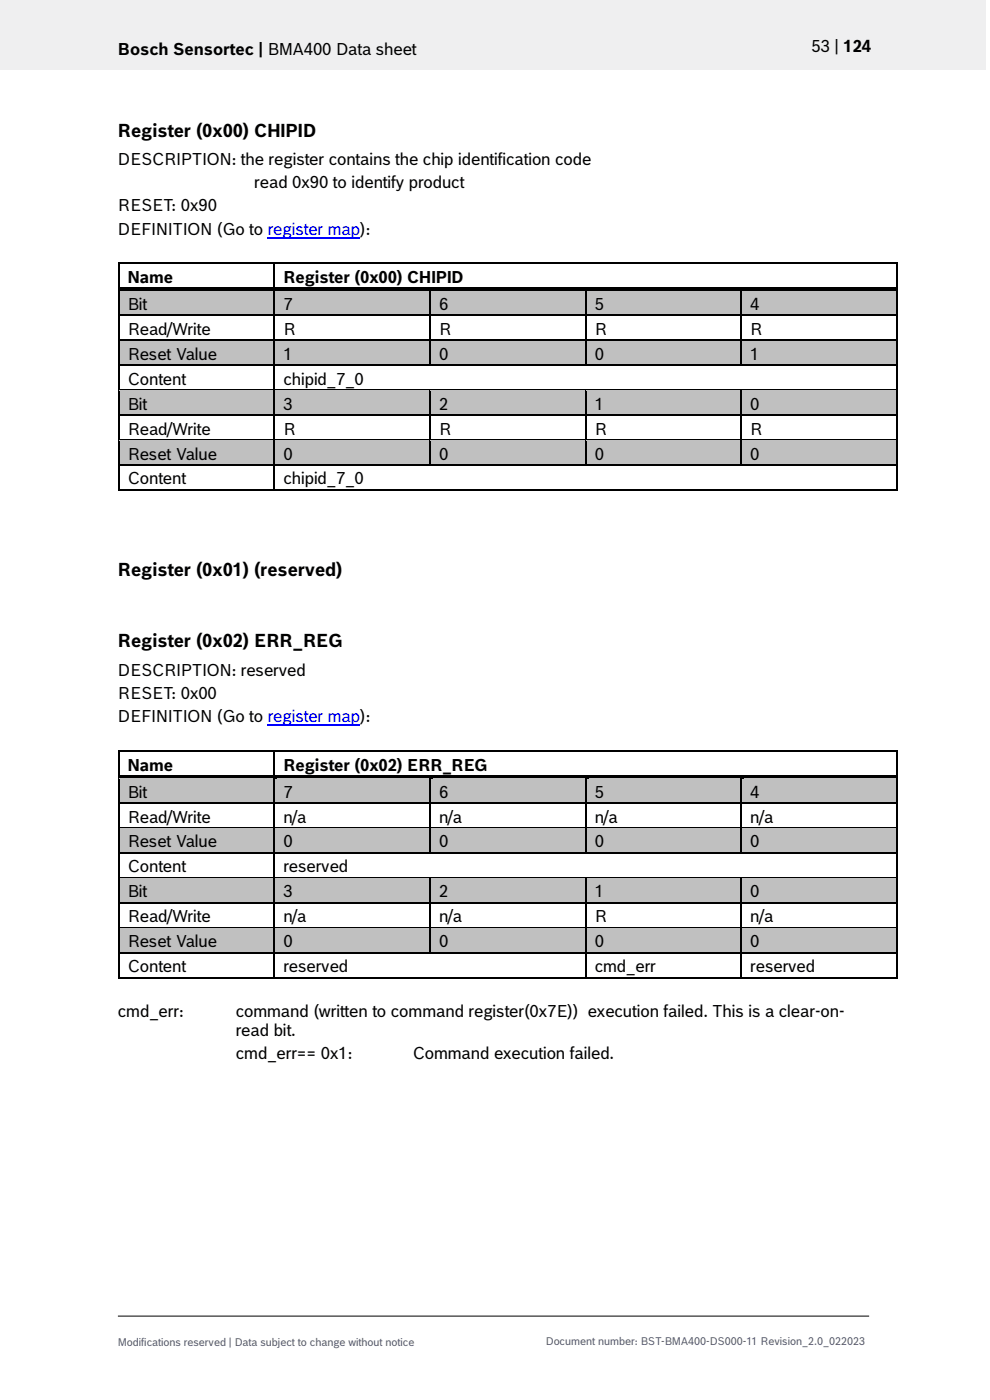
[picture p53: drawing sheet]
<svg xmlns="http://www.w3.org/2000/svg" width="210mm" height="297mm" viewBox="0 0 210 297" stroke-linecap="round" stroke-linejoin="round" font-family="sans-serif">
<defs><g id="words">
<g font-size="3.9">
<text x="25" y="29">Register (0x00) CHIPID</text>
<text x="25" y="122.2">Register (0x01) (reserved)</text>
<text x="25" y="137.4">Register (0x02) ERR_REG</text>
</g>
<g font-size="3.5">
<text x="25" y="11.6">Bosch Sensortec | BMA400 Data sheet</text>
<text x="172.1" y="11">53 | 124</text>
<text x="25" y="35">DESCRIPTION: the register contains the chip identification code</text>
<text x="53.9" y="39.9">read 0x90 to identify product</text>
<text x="25" y="44.9">RESET: 0x90</text>
<text x="25" y="49.8">DEFINITION (Go to register map):</text>
<text x="27.1" y="60">Name</text>
<text x="27.1" y="65.7">Bit</text>
<text x="60.1" y="60">Register (0x00) CHIPID</text>
<text x="60.1" y="65.7">7</text>
<text x="93.1" y="65.7">6</text>
<text x="126.2" y="65.7">5</text>
<text x="159.2" y="65.7">4</text>
<text x="27.1" y="71">Read/Write</text>
<text x="60.1" y="71">R</text>
<text x="93.1" y="71">R</text>
<text x="126.2" y="71">R</text>
<text x="159.2" y="71">R</text>
<text x="27.1" y="76.3">Reset Value</text>
<text x="60.1" y="76.3">1</text>
<text x="93.1" y="76.3">0</text>
<text x="126.2" y="76.3">0</text>
<text x="159.2" y="76.3">1</text>
<text x="27.1" y="81.6">Content</text>
<text x="60.1" y="81.6">chipid_7_0</text>
<text x="27.1" y="86.9">Bit</text>
<text x="60.1" y="86.9">3</text>
<text x="93.1" y="86.9">2</text>
<text x="126.2" y="86.9">1</text>
<text x="159.2" y="86.9">0</text>
<text x="27.1" y="92.2">Read/Write</text>
<text x="60.1" y="92.2">R</text>
<text x="93.1" y="92.2">R</text>
<text x="126.2" y="92.2">R</text>
<text x="159.2" y="92.2">R</text>
<text x="27.1" y="97.5">Reset Value</text>
<text x="60.1" y="97.5">0</text>
<text x="93.1" y="97.5">0</text>
<text x="126.2" y="97.5">0</text>
<text x="159.2" y="97.5">0</text>
<text x="27.1" y="102.8">Content</text>
<text x="60.1" y="102.8">chipid_7_0</text>
<text x="25" y="143.4">DESCRIPTION: reserved</text>
<text x="25" y="148.3">RESET: 0x00</text>
<text x="25" y="153.2">DEFINITION (Go to register map):</text>
<text x="27.1" y="163.5">Name</text>
<text x="60.1" y="163.5">Register (0x02) ERR_REG</text>
<text x="27.1" y="169.2">Bit</text>
<text x="60.1" y="169.2">7</text>
<text x="93.1" y="169.2">6</text>
<text x="126.2" y="169.2">5</text>
<text x="159.2" y="169.2">4</text>
<text x="27.1" y="174.5">Read/Write</text>
<text x="27.1" y="179.8">Reset Value</text>
<text x="60.1" y="174.5">n/a</text>
<text x="60.1" y="179.8">0</text>
<text x="93.1" y="174.5">n/a</text>
<text x="93.1" y="179.8">0</text>
<text x="126.2" y="174.5">n/a</text>
<text x="126.2" y="179.8">0</text>
<text x="159.2" y="174.5">n/a</text>
<text x="159.2" y="179.8">0</text>
<text x="27.1" y="185.1">Content</text>
<text x="60.1" y="185.1">reserved</text>
<text x="27.1" y="190.4">Bit</text>
<text x="60.1" y="190.4">3</text>
<text x="93.1" y="190.4">2</text>
<text x="126.2" y="190.4">1</text>
<text x="159.2" y="190.4">0</text>
<text x="27.1" y="195.7">Read/Write</text>
<text x="60.1" y="195.7">n/a</text>
<text x="93.1" y="195.7">n/a</text>
<text x="126.2" y="195.7">R</text>
<text x="159.2" y="195.7">n/a</text>
<text x="27.1" y="201">Reset Value</text>
<text x="60.1" y="201">0</text>
<text x="93.1" y="201">0</text>
<text x="126.2" y="201">0</text>
<text x="159.2" y="201">0</text>
<text x="27.1" y="206.2">Content</text>
<text x="60.1" y="206.2">reserved</text>
<text x="126.2" y="206.2">cmd_err</text>
<text x="159.2" y="206.2">reserved</text>
<text x="25" y="215.8">cmd_err:</text>
<text x="50" y="215.8">command (written to command register(0x7E)) execution failed. This is a clear-on-</text>
<text x="50" y="219.9">read bit.</text>
<text x="50" y="224.6">cmd_err== 0x1:</text>
<text x="87.5" y="224.6">Command execution failed.</text>
</g>
<g font-size="2.3" fill="#535f6b">
<text x="25" y="285.5">Modifications reserved | Data subject to change without notice</text>
<text x="115.8" y="285.2">Document number: BST-BMA400-DS000-11 Revision_2.0_022023</text>
</g>
</g></defs>
<path d="M0 0h209.1v14.8h-209.1z" fill="#efeff0"/>
<path d="M25 279.2h159.4" fill="none" stroke="#000" stroke-width=".21"/>
<path d="M56.8 50.4h19.6" fill="none" stroke="#00f" stroke-width=".23"/>
<path d="M25 55.7h.4v.4h-.4zM25 55.7h.4v.3h-.4zM58 56l.4 .1zM58 55.7h.4v.3h-.4zM190.1 55.7h.4v.4h-.4zM190.1 55.7h.4v.3h-.4z" fill="#000"/>
<path d="M25.2 56.1v4.9M25.4 55.9h32.6M58.2 56.1v4.9M58.4 55.9h131.7M190.3 56.1v4.9" fill="none" stroke="#000" stroke-width=".34"/>
<g fill="#c0c0c0">
<path d="M25.4 61.8h32.6v4.9h-32.6z" fill-rule="evenodd"/>
<path d="M58.4 61.8h32.7v4.9h-32.7z" fill-rule="evenodd"/>
<path d="M91.4 61.8h32.7v4.9h-32.7z" fill-rule="evenodd"/>
<path d="M124.4 61.8h32.7v4.9h-32.7z" fill-rule="evenodd"/>
<path d="M157.4 61.8h32.7v4.9h-32.7z" fill-rule="evenodd"/>
</g>
<g fill="#c0c0c0">
<path d="M27.1 61.8h29.2v4.9h-29.2z"/>
<path d="M60.1 61.8h29.2v4.9h-29.2z"/>
<path d="M93.1 61.8h29.2v4.9h-29.2z"/>
<path d="M126.2 61.8h29.2v4.9h-29.2z"/>
<path d="M159.2 61.8h29.2v4.9h-29.2z"/>
</g>
<path d="M25 61h.4v.8h-.4z" fill="#000"/>
<path d="M25.4 61h32.6v.8h-32.6z" fill-rule="evenodd" fill="#000"/>
<path d="M25.4 61.8h32.6" fill="none" stroke="#c0c0c0" stroke-width=".21"/>
<path d="M58.4 61.8h.4z" fill="#c0c0c0"/>
<path d="M58 61.8h.4z" fill="#000"/>
<g fill="#000">
<path d="M58 61h.8v.8h-.8z" fill-rule="evenodd"/>
<path d="M58.8 61h32.3v.8h-32.3z" fill-rule="evenodd"/>
</g>
<path d="M58.8 61.8h32.3" fill="none" stroke="#c0c0c0" stroke-width=".21"/>
<path d="M91.4 61.8h.4z" fill="#c0c0c0"/>
<path d="M91.1 61.8h.3z" fill="#000"/>
<g fill="#000">
<path d="M91.1 61h.7v.8h-.7z" fill-rule="evenodd"/>
<path d="M91.8 61h32.3v.8h-32.3z" fill-rule="evenodd"/>
</g>
<path d="M91.8 61.8h32.3" fill="none" stroke="#c0c0c0" stroke-width=".21"/>
<path d="M124.4 61.8h.5z" fill="#c0c0c0"/>
<path d="M124.1 61.8h.3z" fill="#000"/>
<g fill="#000">
<path d="M124.1 61h.8v.8h-.8z" fill-rule="evenodd"/>
<path d="M124.9 61h32.2v.8h-32.2z" fill-rule="evenodd"/>
</g>
<path d="M124.9 61.8h32.2" fill="none" stroke="#c0c0c0" stroke-width=".21"/>
<path d="M157.4 61.8h.5z" fill="#c0c0c0"/>
<path d="M25 66.7h.4v.4h-.4zM58 66.7h.4v.4h-.4zM91.1 66.7h.3v.4h-.3zM124.1 66.7h.3v.4h-.3zM157.1 61.8h.3zM157.1 66.7h.3v.4h-.3zM190.1 61h.4v.8h-.4zM190.1 66.7h.4v.4h-.4z" fill="#000"/>
<g fill="#000">
<path d="M157.1 61h.8v.8h-.8z" fill-rule="evenodd"/>
<path d="M157.9 61h32.2v.8h-32.2z" fill-rule="evenodd"/>
</g>
<path d="M157.9 61.8h32.2" fill="none" stroke="#c0c0c0" stroke-width=".21"/>
<g fill="none" stroke="#000" stroke-width=".34">
<path d="M25.2 61.8v4.9M25.2 67.1v4.9M25.4 66.9h32.6M58.2 61.8v4.9M58.2 67.1v4.9M58.4 66.9h32.7M91.2 61.8v4.9M91.2 67.1v4.9M91.4 66.9h32.7M124.2 61.8v4.9M124.2 67.1v4.9M124.4 66.9h32.7"/>
<path d="M157.3 61.8v4.9M157.3 67.1v4.9M157.4 66.9h32.7M190.3 61.8v4.9M190.3 67.1v4.9"/>
</g>
<g fill="#c0c0c0">
<path d="M25.4 72.4h32.6v4.9h-32.6z" fill-rule="evenodd"/>
<path d="M58.4 72.4h32.7v4.9h-32.7z" fill-rule="evenodd"/>
<path d="M91.4 72.4h32.7v4.9h-32.7z" fill-rule="evenodd"/>
<path d="M124.4 72.4h32.7v4.9h-32.7z" fill-rule="evenodd"/>
<path d="M157.4 72.4h32.7v4.9h-32.7z" fill-rule="evenodd"/>
</g>
<g fill="#c0c0c0">
<path d="M27.1 72.4h29.2v4.9h-29.2z"/>
<path d="M60.1 72.4h29.2v4.9h-29.2z"/>
<path d="M93.1 72.4h29.2v4.9h-29.2z"/>
<path d="M126.2 72.4h29.2v4.9h-29.2z"/>
<path d="M159.2 72.4h29.2v4.9h-29.2z"/>
</g>
<path d="M25 72h.4v.4h-.4zM25 77.3h.4v.4h-.4zM58 72h.4v.4h-.4zM58 77.3h.4v.4h-.4zM91.1 72h.3v.4h-.3zM91.1 77.3h.3v.3h-.3zM124.1 72h.3v.4h-.3zM124.1 77.3h.3v.3h-.3zM157.1 72h.3v.4h-.3zM157.1 77.3h.3v.3h-.3zM190.1 72h.4v.4h-.4zM190.1 77.3h.4v.4h-.4z" fill="#000"/>
<g fill="none" stroke="#000" stroke-width=".34">
<path d="M25.2 72.4v4.9M25.2 77.7v4.9M25.4 72.2h32.6M25.4 77.5h32.6M58.2 72.4v4.9M58.2 77.7v4.9M58.4 72.2h32.7M58.4 77.5h32.7M91.2 72.4v4.9M91.4 72.2h32.7M91.4 77.5h32.7M124.2 72.4v4.9"/>
<path d="M124.4 72.2h32.7M124.4 77.5h32.7M157.3 72.4v4.9M157.4 72.2h32.7M157.4 77.5h32.7M190.3 72.4v4.9M190.3 77.7v4.9"/>
</g>
<path d="M25.4 72.4h32.6M58.4 72.4h32.7M91.4 72.4h32.7M124.4 72.4h32.7M157.4 72.4h32.7" fill="none" stroke="#c0c0c0" stroke-width=".21"/>
<g fill="#c0c0c0">
<path d="M25.4 83h32.6v4.9h-32.6z" fill-rule="evenodd"/>
<path d="M58.4 83h32.7v4.9h-32.7z" fill-rule="evenodd"/>
<path d="M91.4 83h32.7v4.9h-32.7z" fill-rule="evenodd"/>
<path d="M124.4 83h32.7v4.9h-32.7z" fill-rule="evenodd"/>
<path d="M157.4 83h32.7v4.9h-32.7z" fill-rule="evenodd"/>
</g>
<g fill="#c0c0c0">
<path d="M27.1 83h29.2v4.9h-29.2z"/>
<path d="M60.1 83h29.2v4.9h-29.2z"/>
<path d="M93.1 83h29.2v4.9h-29.2z"/>
<path d="M126.2 83h29.2v4.9h-29.2z"/>
<path d="M159.2 83h29.2v4.9h-29.2z"/>
</g>
<g fill="#000">
<path d="M25 82.6h.4v.4h-.4zM25 87.9h.4v.3h-.4zM58 82.6h.4v.4h-.4zM58 87.9h.4v.3h-.4zM91.1 82.9l.3 .1zM91.1 82.6h.3v.3h-.3zM91.1 87.9h.3v.3h-.3zM124.1 82.9l.3 .1zM124.1 82.6h.3v.3h-.3zM124.1 87.9h.3v.3h-.3zM157.1 82.9l.3 .1zM157.1 82.6h.3v.3h-.3z"/>
<path d="M157.1 87.9h.3v.3h-.3zM190.1 82.6h.4v.4h-.4zM190.1 87.9h.4v.3h-.4z"/>
</g>
<g fill="none" stroke="#000" stroke-width=".34">
<path d="M25.2 83v4.9M25.2 88.2v5M25.4 82.8h32.6M25.4 88.1h32.6M58.2 83v4.9M58.2 88.2v5M58.4 82.8h32.7M58.4 88.1h32.7M91.2 83v4.9M91.2 88.2v5M91.4 82.8h32.7M91.4 88.1h32.7"/>
<path d="M124.2 83v4.9M124.2 88.2v5M124.4 82.8h32.7M124.4 88.1h32.7M157.3 83v4.9M157.3 88.2v5M157.4 82.8h32.7M157.4 88.1h32.7M190.3 83v4.9M190.3 88.2v5"/>
</g>
<path d="M25.4 82.9h32.6M58.4 82.9h32.7M91.4 82.9h32.7M124.4 82.9h32.7M157.4 82.9h32.7" fill="none" stroke="#c0c0c0" stroke-width=".21"/>
<g fill="#c0c0c0">
<path d="M25.4 93.5h32.6v5h-32.6z" fill-rule="evenodd"/>
<path d="M58.4 93.5h32.7v5h-32.7z" fill-rule="evenodd"/>
<path d="M91.4 93.5h32.7v5h-32.7z" fill-rule="evenodd"/>
<path d="M124.4 93.5h32.7v5h-32.7z" fill-rule="evenodd"/>
<path d="M157.4 93.5h32.7v5h-32.7z" fill-rule="evenodd"/>
</g>
<g fill="#c0c0c0">
<path d="M27.1 93.5h29.2v5h-29.2z"/>
<path d="M60.1 93.5h29.2v5h-29.2z"/>
<path d="M93.1 93.5h29.2v5h-29.2z"/>
<path d="M126.2 93.5h29.2v5h-29.2z"/>
<path d="M159.2 93.5h29.2v5h-29.2z"/>
</g>
<g fill="#000">
<path d="M25 93.2h.4v.3h-.4zM25 98.5h.4v.3h-.4zM58 93.2h.4v.3h-.4zM58 98.5h.4v.3h-.4zM91.1 93.2h.3v.3h-.3zM91.1 98.5h.3v.3h-.3zM124.1 93.2h.3v.3h-.3zM124.1 98.5h.3v.3h-.3zM157.1 93.2h.3v.3h-.3zM157.1 98.5h.3v.3h-.3zM190.1 93.2h.4v.3h-.4zM190.1 98.5h.4v.3h-.4z"/>
<path d="M25 103.8h.4v.3h-.4zM58 103.8h.4v.3h-.4zM190.1 103.8h.4v.3h-.4zM25 159.2h.4v.3h-.4zM58 159.5h.4zM58 159.2h.4v.3h-.4zM190.1 159.2h.4v.3h-.4z"/>
</g>
<g fill="none" stroke="#000" stroke-width=".34">
<path d="M25.2 93.5v5M25.2 98.8v5M25.4 93.3h32.6M25.4 98.6h32.6M58.2 93.5v5M58.2 98.8v5M58.4 93.3h32.7M58.4 98.6h32.7M91.2 93.5v5M91.4 93.3h32.7M91.4 98.6h32.7M124.2 93.5v5"/>
<path d="M124.4 93.3h32.7M124.4 98.6h32.7M157.3 93.5v5M157.4 93.3h32.7M157.4 98.6h32.7M190.3 93.5v5M190.3 98.8v5M25.4 103.9h32.6M58.4 103.9h131.7M25.2 159.5v4.9M25.4 159.3h32.6M58.2 159.5v4.9"/>
<path d="M58.4 159.3h131.7M190.3 159.5v4.9"/>
</g>
<path d="M25.4 93.5h32.6M58.4 93.5h32.7M91.4 93.5h32.7M124.4 93.5h32.7M157.4 93.5h32.7" fill="none" stroke="#c0c0c0" stroke-width=".21"/>
<path d="M56.8 153.8h19.6" fill="none" stroke="#00f" stroke-width=".23"/>
<g fill="#c0c0c0">
<path d="M25.4 165.2h32.6v5h-32.6z" fill-rule="evenodd"/>
<path d="M58.4 165.2h32.7v5h-32.7z" fill-rule="evenodd"/>
<path d="M91.4 165.2h32.7v5h-32.7z" fill-rule="evenodd"/>
<path d="M124.4 165.2h32.7v5h-32.7z" fill-rule="evenodd"/>
<path d="M157.4 165.2h32.7v5h-32.7z" fill-rule="evenodd"/>
</g>
<g fill="#c0c0c0">
<path d="M27.1 165.2h29.2v5h-29.2z"/>
<path d="M60.1 165.2h29.2v5h-29.2z"/>
<path d="M93.1 165.2h29.2v5h-29.2z"/>
<path d="M126.2 165.2h29.2v5h-29.2z"/>
<path d="M159.2 165.2h29.2v5h-29.2z"/>
</g>
<path d="M25 164.4h.4v.8h-.4z" fill="#000"/>
<path d="M25.4 164.4h32.6v.8h-32.6z" fill-rule="evenodd" fill="#000"/>
<path d="M25.4 165.2h32.6" fill="none" stroke="#c0c0c0" stroke-width=".21"/>
<path d="M58.4 165.2h.4z" fill="#c0c0c0"/>
<path d="M58 165.2h.4z" fill="#000"/>
<g fill="#000">
<path d="M58 164.4h.8v.8h-.8z" fill-rule="evenodd"/>
<path d="M58.8 164.4h32.3v.8h-32.3z" fill-rule="evenodd"/>
</g>
<path d="M58.8 165.2h32.3" fill="none" stroke="#c0c0c0" stroke-width=".21"/>
<path d="M91.4 165.2h.4z" fill="#c0c0c0"/>
<path d="M91.1 165.2h.3z" fill="#000"/>
<g fill="#000">
<path d="M91.1 164.4h.7v.8h-.7z" fill-rule="evenodd"/>
<path d="M91.8 164.4h32.3v.8h-32.3z" fill-rule="evenodd"/>
</g>
<path d="M91.8 165.2h32.3" fill="none" stroke="#c0c0c0" stroke-width=".21"/>
<path d="M124.4 165.2h.5z" fill="#c0c0c0"/>
<path d="M124.1 165.2h.3z" fill="#000"/>
<g fill="#000">
<path d="M124.1 164.4h.8v.8h-.8z" fill-rule="evenodd"/>
<path d="M124.9 164.4h32.2v.8h-32.2z" fill-rule="evenodd"/>
</g>
<path d="M124.9 165.2h32.2" fill="none" stroke="#c0c0c0" stroke-width=".21"/>
<path d="M157.4 165.2h.5z" fill="#c0c0c0"/>
<path d="M25 170.2h.4v.3h-.4zM58 170.2h.4v.3h-.4zM91.1 170.2h.3v.3h-.3zM124.1 170.2h.3v.3h-.3zM157.1 165.2h.3zM157.1 170.2h.3v.3h-.3zM190.1 164.4h.4v.8h-.4zM190.1 170.2h.4v.3h-.4z" fill="#000"/>
<g fill="#000">
<path d="M157.1 164.4h.8v.8h-.8z" fill-rule="evenodd"/>
<path d="M157.9 164.4h32.2v.8h-32.2z" fill-rule="evenodd"/>
</g>
<path d="M157.9 165.2h32.2" fill="none" stroke="#c0c0c0" stroke-width=".21"/>
<g fill="none" stroke="#000" stroke-width=".34">
<path d="M25.2 165.2v5M25.2 170.5v5M25.4 170.3h32.6M58.2 165.2v5M58.2 170.5v5M58.4 170.3h32.7M91.2 165.2v5M91.2 170.5v5M91.4 170.3h32.7M124.2 165.2v5M124.2 170.5v5M124.4 170.3h32.7"/>
<path d="M157.3 165.2v5M157.3 170.5v5M157.4 170.3h32.7M190.3 165.2v5M190.3 170.5v5"/>
</g>
<g fill="#c0c0c0">
<path d="M25.4 175.8h32.6v5h-32.6z" fill-rule="evenodd"/>
<path d="M58.4 175.8h32.7v5h-32.7z" fill-rule="evenodd"/>
<path d="M91.4 175.8h32.7v5h-32.7z" fill-rule="evenodd"/>
<path d="M124.4 175.8h32.7v5h-32.7z" fill-rule="evenodd"/>
<path d="M157.4 175.8h32.7v5h-32.7z" fill-rule="evenodd"/>
</g>
<g fill="#c0c0c0">
<path d="M27.1 175.8h29.2v5h-29.2z"/>
<path d="M60.1 175.8h29.2v5h-29.2z"/>
<path d="M93.1 175.8h29.2v5h-29.2z"/>
<path d="M126.2 175.8h29.2v5h-29.2z"/>
<path d="M159.2 175.8h29.2v5h-29.2z"/>
</g>
<path d="M25 175.5h.4v.3h-.4zM58 175.5h.4v.3h-.4zM91.1 175.5h.3v.3h-.3zM124.1 175.5h.3v.3h-.3zM157.1 175.5h.3v.3h-.3zM190.1 175.5h.4v.3h-.4zM25 180.8h.4v.3h-.4zM58 180.8h.4v.3h-.4zM91.1 180.8h.3v.3h-.3zM124.1 180.8h.3v.3h-.3zM157.1 180.8h.3v.3h-.3zM190.1 180.8h.4v.3h-.4z" fill="#000"/>
<g fill="none" stroke="#000" stroke-width=".34">
<path d="M25.2 175.8v5M25.4 175.6h32.6M58.2 175.8v5M58.4 175.6h32.7M91.2 175.8v5M91.4 175.6h32.7M124.2 175.8v5M124.4 175.6h32.7M157.3 175.8v5M157.4 175.6h32.7M190.3 175.8v5M25.2 181.1v5"/>
<path d="M25.4 180.9h32.6M58.2 181.1v5M58.4 180.9h32.7M91.4 180.9h32.7M124.4 180.9h32.7M157.4 180.9h32.7M190.3 181.1v5"/>
</g>
<path d="M25.4 175.8h32.6M58.4 175.8h32.7M91.4 175.8h32.7M124.4 175.8h32.7M157.4 175.8h32.7" fill="none" stroke="#c0c0c0" stroke-width=".21"/>
<g fill="#c0c0c0">
<path d="M25.4 186.4h32.6v4.9h-32.6z" fill-rule="evenodd"/>
<path d="M58.4 186.4h32.7v4.9h-32.7z" fill-rule="evenodd"/>
<path d="M91.4 186.4h32.7v4.9h-32.7z" fill-rule="evenodd"/>
<path d="M124.4 186.4h32.7v4.9h-32.7z" fill-rule="evenodd"/>
<path d="M157.4 186.4h32.7v4.9h-32.7z" fill-rule="evenodd"/>
</g>
<g fill="#c0c0c0">
<path d="M27.1 186.4h29.2v4.9h-29.2z"/>
<path d="M60.1 186.4h29.2v4.9h-29.2z"/>
<path d="M93.1 186.4h29.2v4.9h-29.2z"/>
<path d="M126.2 186.4h29.2v4.9h-29.2z"/>
<path d="M159.2 186.4h29.2v4.9h-29.2z"/>
</g>
<g fill="#000">
<path d="M25 186.1h.4v.3h-.4zM25 191.3h.4v.4h-.4zM58 186.1h.4v.3h-.4zM58 191.3h.4v.4h-.4zM91.1 186.4h.3zM91.1 186.1h.3v.3h-.3zM91.1 191.3h.3v.4h-.3zM124.1 186.4h.3zM124.1 186.1h.3v.3h-.3zM124.1 191.3h.3v.4h-.3zM157.1 186.4h.3zM157.1 186.1h.3v.3h-.3z"/>
<path d="M157.1 191.3h.3v.4h-.3zM190.1 186.1h.4v.3h-.4zM190.1 191.3h.4v.4h-.4z"/>
</g>
<g fill="none" stroke="#000" stroke-width=".34">
<path d="M25.2 186.4v4.9M25.2 191.7v4.9M25.4 186.2h32.6M25.4 191.5h32.6M58.2 186.4v4.9M58.2 191.7v4.9M58.4 186.2h32.7M58.4 191.5h32.7M91.2 186.4v4.9M91.2 191.7v4.9M91.4 186.2h32.7M91.4 191.5h32.7"/>
<path d="M124.2 186.4v4.9M124.2 191.7v4.9M124.4 186.2h32.7M124.4 191.5h32.7M157.3 186.4v4.9M157.3 191.7v4.9M157.4 186.2h32.7M157.4 191.5h32.7M190.3 186.4v4.9M190.3 191.7v4.9"/>
</g>
<path d="M25.4 186.4h32.6M58.4 186.4h32.7M91.4 186.4h32.7M124.4 186.4h32.7M157.4 186.4h32.7" fill="none" stroke="#c0c0c0" stroke-width=".21"/>
<g fill="#c0c0c0">
<path d="M25.4 197h32.6v4.9h-32.6z" fill-rule="evenodd"/>
<path d="M58.4 197h32.7v4.9h-32.7z" fill-rule="evenodd"/>
<path d="M91.4 197h32.7v4.9h-32.7z" fill-rule="evenodd"/>
<path d="M124.4 197h32.7v4.9h-32.7z" fill-rule="evenodd"/>
<path d="M157.4 197h32.7v4.9h-32.7z" fill-rule="evenodd"/>
</g>
<g fill="#c0c0c0">
<path d="M27.1 197h29.2v4.9h-29.2z"/>
<path d="M60.1 197h29.2v4.9h-29.2z"/>
<path d="M93.1 197h29.2v4.9h-29.2z"/>
<path d="M126.2 197h29.2v4.9h-29.2z"/>
<path d="M159.2 197h29.2v4.9h-29.2z"/>
</g>
<g fill="#000">
<path d="M25 196.6h.4v.4h-.4zM58 196.6h.4v.4h-.4zM91.1 196.6h.3v.4h-.3zM124.1 196.6h.3v.4h-.3zM157.1 196.6h.3v.4h-.3zM190.1 196.6h.4v.4h-.4zM25 201.9h.4v.4h-.4zM25 207.2h.4v.4h-.4zM58 201.9h.4v.4h-.4zM58 207.2h.4v.4h-.4zM91.1 201.9h.3v.4h-.3zM124.1 201.9h.3v.4h-.3z"/>
<path d="M124.1 207.2h.3v.4h-.3zM157.1 201.9h.3v.4h-.3zM157.1 207.2h.3v.4h-.3zM190.1 201.9h.4v.4h-.4zM190.1 207.2h.4v.4h-.4z"/>
</g>
<g fill="none" stroke="#000" stroke-width=".34">
<path d="M25.2 197v4.9M25.4 196.8h32.6M58.2 197v4.9M58.4 196.8h32.7M91.2 197v4.9M91.4 196.8h32.7M124.2 197v4.9M124.4 196.8h32.7M157.3 197v4.9M157.4 196.8h32.7M190.3 197v4.9M25.2 202.3v4.9"/>
<path d="M25.4 202.1h32.6M25.4 207.4h32.6M58.2 202.3v4.9M58.4 202.1h32.7M58.4 207.4h65.7M91.4 202.1h32.7M124.2 202.3v4.9M124.4 202.1h32.7M124.4 207.4h32.7M157.3 202.3v4.9M157.4 202.1h32.7M157.4 207.4h32.7"/>
<path d="M190.3 202.3v4.9"/>
</g>
<path d="M25.4 197h32.6M58.4 197h32.7M91.4 197h32.7M124.4 197h32.7M157.4 197h32.7" fill="none" stroke="#c0c0c0" stroke-width=".21"/>
<use href="#words"/>
</svg>
